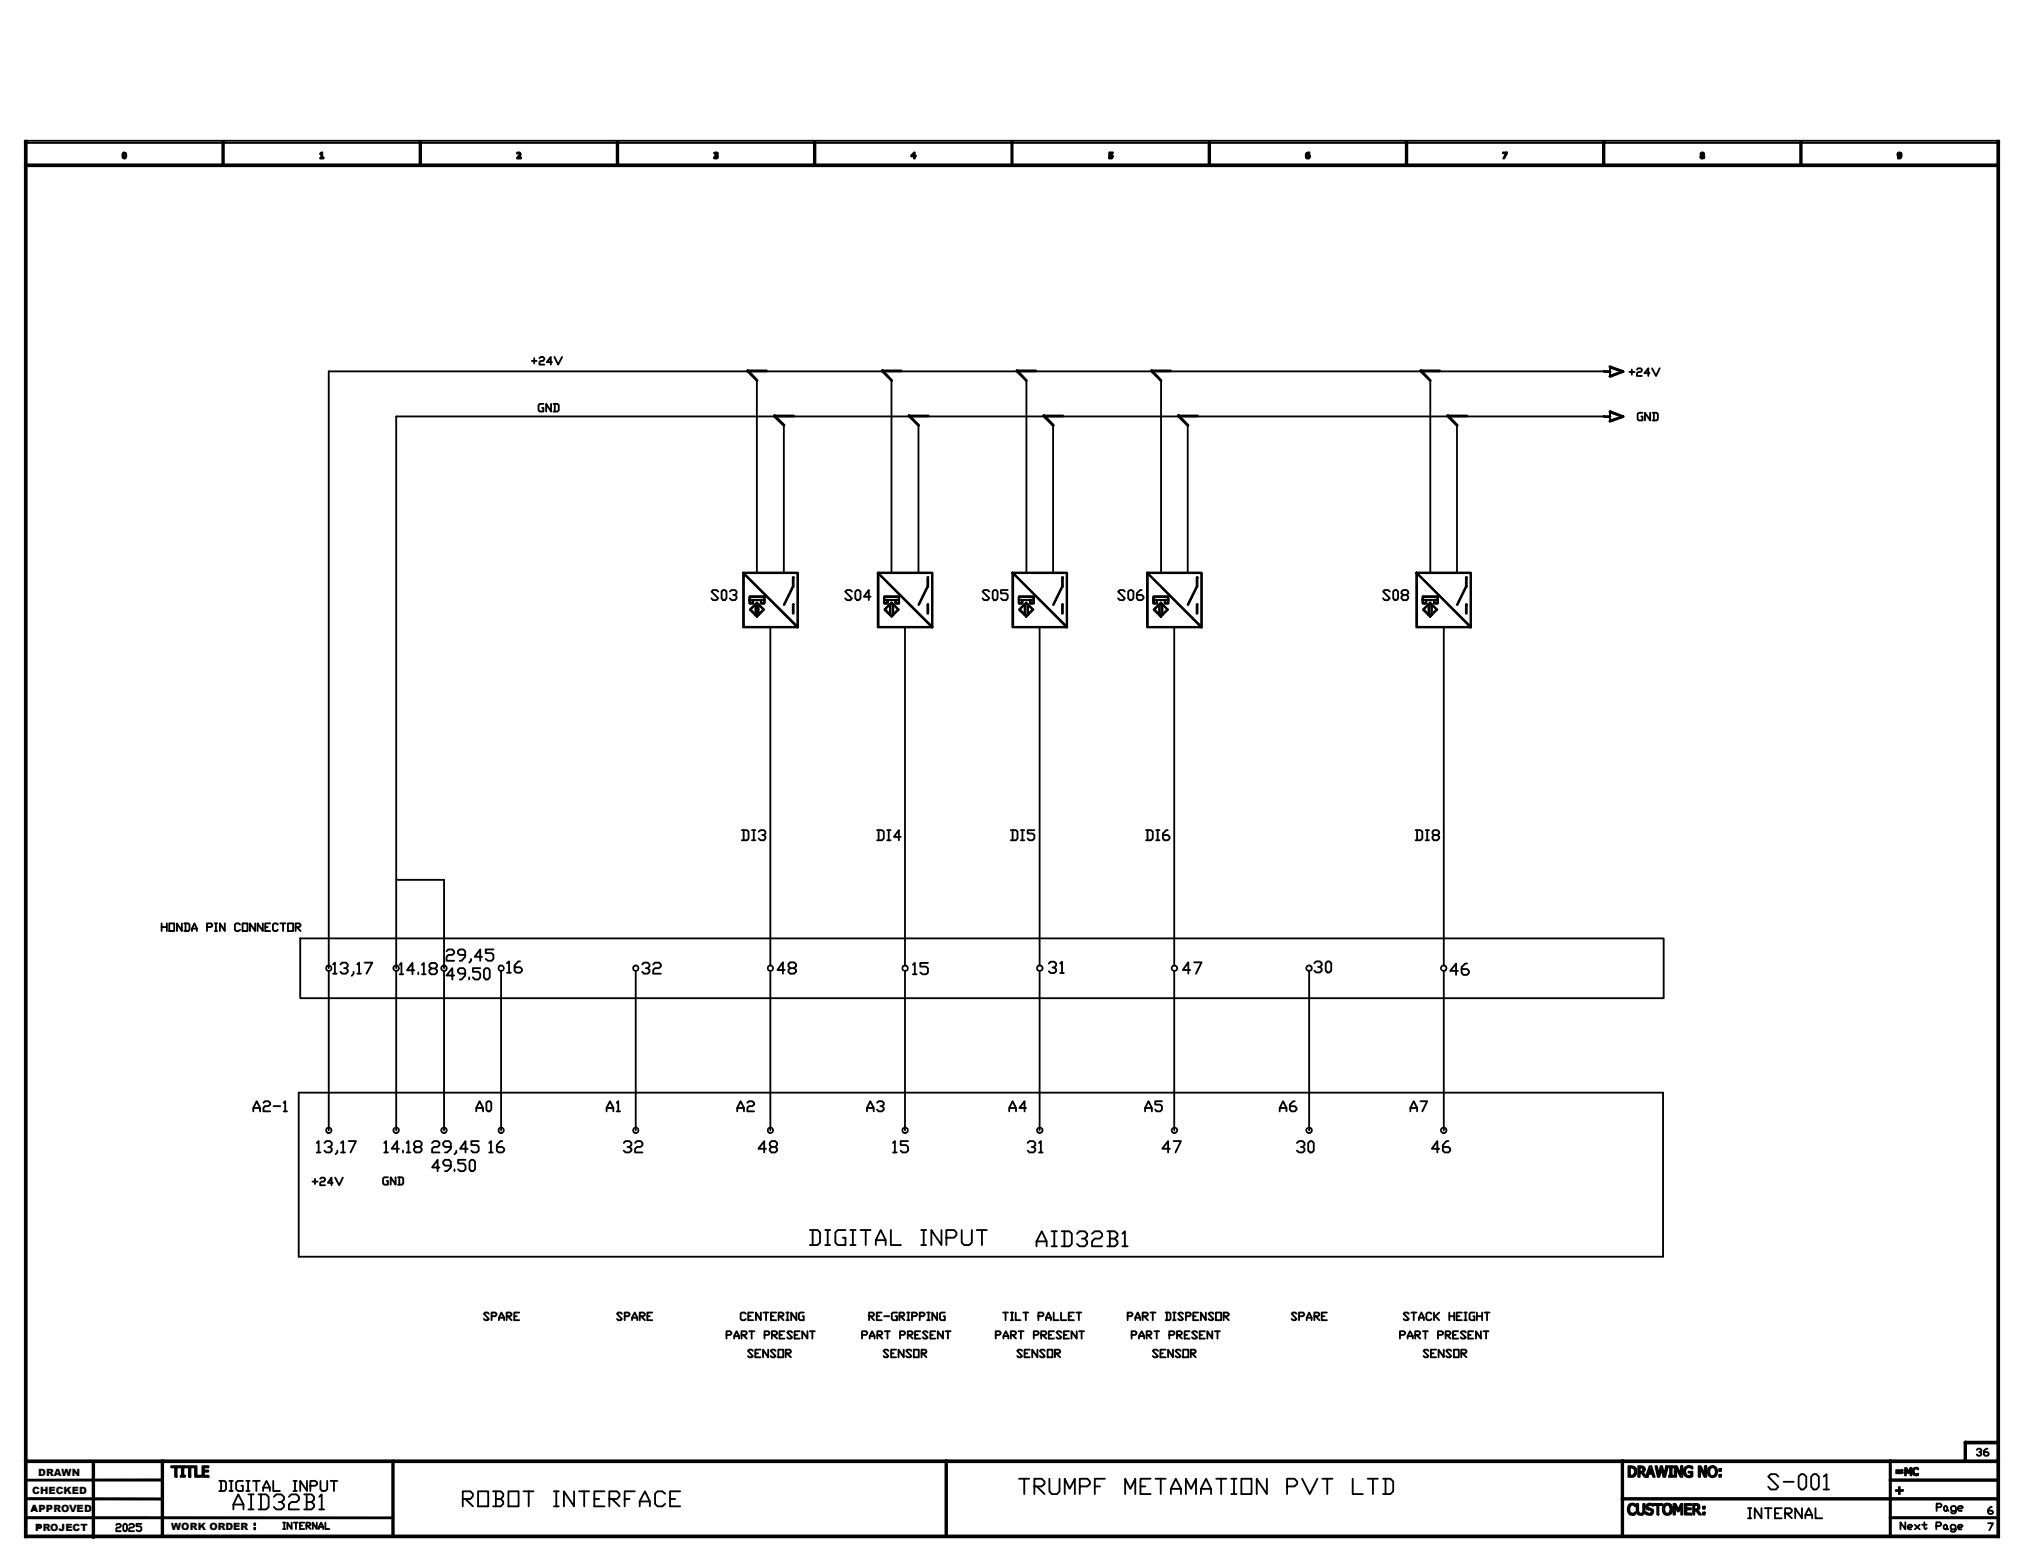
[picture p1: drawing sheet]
<svg xmlns="http://www.w3.org/2000/svg" width="279mm" height="216mm" viewBox="0 0 279 216" stroke-linecap="round" stroke-linejoin="round" font-family="sans-serif">
<defs><g id="words">
<g font-size="1.4">
<text x="5.3" y="203.8">DRAWN</text>
<text x="4.2" y="208.7">APPROVED</text>
<text x="4.4" y="206.2">CHECKED</text>
<text x="4.9" y="211.4">PROJECT</text>
<text x="23.6" y="211.2">WORK ORDER</text>
</g>
</g></defs>
<g fill="none" stroke="#000" stroke-width=".25">
<path d="M3.4 19.4h272.6v.3h-272.6zM3.4 19.4h.3v192.8h-.3zM30.7 19.5h.2v3.4h-.2zM57.9 19.5h.2v3.4h-.2zM85.1 19.5h.2v3.4h-.2zM112.4 19.5h.2v3.4h-.2zM139.6 19.5h.2v3.4h-.2zM166.8 19.5h.2v3.4h-.2zM194.1 19.5h.2v3.4h-.2zM221.3 19.5h.2v3.4h-.2zM248.5 19.5h.2v3.4h-.2zM275.7 19.4h.3v192.8h-.3z"/>
<path d="M3.4 22.7h272.6v.2h-272.6zM17 21.1l.1-.1a.46 .46 0 0 1 .3 .4 .46 .46 0 0 1-.2 .5h-.1a.52 .52 0 0 1-.1-.8zM17.1 21.2h.2v.3a.18 .18 0 0 1-.2 .3 .18 .18 0 0 1-.1-.3zM44.2 21.2l.3-.2v.8h.2v.1h-.5v-.1h.2v-.5h-.2zM71.4 21.1a.31 .31 0 0 1 .4 .1 .31 .31 0 0 1-.1 .4l-.2 .2h.4v.1h-.5l.2-.4a.21 .21 0 0 0 .1-.3 .21 .21 0 0 0-.3 0zM98.6 21.1a.26 .26 0 0 1 .4 0 .26 .26 0 0 1-.1 .4 .24 .24 0 0 1 .2 .3 .24 .24 0 0 1-.4 .1l-.1-.1v-.1h.4a.16 .16 0 0 0-.1-.2 .16 .16 0 0 0-.2 0v-.1h.2l.1-.2h-.4zM125.8 21.5l.5-.5v.5h.1v.1h-.1v.3h-.1v-.3h-.4zM126.2 21.2v.3h-.3zM153.1 21h.5v.2h-.4v.2a.27 .27 0 0 1 .4 .1 .27 .27 0 0 1-.2 .4 .27 .27 0 0 1-.3-.2l.1 .1a.2 .2 0 0 0 .2 0 .2 .2 0 0 0 0-.3 .2 .2 0 0 0-.2 0zM180.3 21.1l.5-.1v.2h-.3l-.1 .2a.28 .28 0 0 1 .4 .1 .28 .28 0 0 1-.2 .4 .28 .28 0 0 1-.3-.2zM207.5 21h.5v.2l-.4 .7h-.1l.4-.7h-.4zM234.8 21.1a.27 .27 0 0 1 .3 0 .27 .27 0 0 1 .1 .3v.1l.1 .2a.31 .31 0 0 1-.6 .1v-.3h.2l-.2-.2z"/>
<path d="M262 21.1l.2-.1a.43 .43 0 0 1 .4 .4 .43 .43 0 0 1-.3 .4l-.3 .1v-.2h.3l.1-.2a.31 .31 0 0 1-.4 0 .31 .31 0 0 1 0-.4zM73.4 49.8h.7M73.7 49.4v.8M74.5 49.4l.1-.1h.4l.1 .1-.1 .4h-.4l-.1 .2v.3h.6M75 55.8h-.5l-.2 .1v.7l.2 .2h.5v-.5h-.2M76.1 55.8v1l-.7-1v1M76.2 50h-.7l.5-.7v1M76.4 55.8h.6l.1 .1v.7l-.1 .2h-.6M76.5 49.3l.5 1 .6-1M76.6 55.8v1M103.1 51.2l.2-.1 1.3 1.5h-.2zM103.1 51.2l2.7-.1 .1 .1-2.7 .1z"/>
<path d="M104.5 52.6v26.4M106.8 57.4l.2-.1 1.3 1.5h-.1l-1.4-1.3zM106.8 57.4h2.8l-.1 .1h-2.6zM108.2 58.8v20.2M121.7 51.2l2.7-.1 .1 .1-2.7 .1zM121.8 51.1h.1l1.2 1.5h-.1l-1.2-1.3zM123.1 52.6v26.4M125.4 57.4l.2-.1 1.3 1.5h-.2zM125.4 57.4h2.8l-.1 .1h-2.6zM126.8 58.8v20.2M140.3 51.2l2.7-.1v.1l-2.7 .1zM140.3 51.1h.2l1.2 1.5h-.1l-1.3-1.3z"/>
<path d="M141.7 52.6v26.4M144 57.4h2.8l-.1 .1h-2.6zM144 57.4l.1-.1 1.4 1.5h-.2zM145.4 58.8v20.2M158.9 51.2l2.7-.1v.1l-2.7 .1zM158.9 51.1h.1l1.3 1.5h-.1l-1.3-1.3zM160.3 52.6v26.4M162.6 57.4h2.8l-.1 .1h-2.7zM162.6 57.4l.1-.1 1.3 1.5h-.1zM164 58.8v20.2M196 51.2l2.8-.1v.1l-2.7 .1zM196.1 51.1h.1l1.3 1.5h-.1l-1.3-1.3z"/>
<path d="M197.4 52.6v26.4M199.8 57.4h2.7v.1h-2.7zM199.8 57.3l1.4 1.5h-.1l-1.3-1.3zM201.1 58.8v20.2M221.4 57.5h-166.7v76.1M221.4 51.3h-176v82.3M221.4 51.3l.9-.1v.1l-.9 .1zM221.4 57.5h.9v.1h-.9zM222.2 50.6l1.9 .7-1.9-.5zM222.2 56.8h.1l1.8 .7-1.9-.6zM222.2 50.7l1.8 .6-1.8 .6zM222.2 50.7h.1"/>
<path d="M222.2 56.9l1.8 .6-1.8 .6zM222.2 56.9h.1M222.3 51.9l1.8-.6-1.8 .7h-.1zM222.3 58l1.8-.6v.2l-1.9 .6zM224.9 51.4h.7M225.3 51v.7M226 51l.1-.2h.4l.2 .2v.2l-.2 .2h-.4l-.1 .1v.4h.7M226.7 57h-.5l-.1 .1v.8l.1 .1h.5v-.5h-.1M227.7 51.5h-.7l.5-.7v1.1M227.8 57v1l-.7-1v1M228 50.8l.6 1.1 .5-1.1M228.1 57h.6l.2 .1v.8l-.2 .1h-.6"/>
<path d="M228.3 57v1M102.6 79.1l7.6 7.5zM102.6 79l7.6 .1v7.5h-7.6v-7.6l.1 .1v7.4h7.4v-7.4h-7.5h.1zM109.4 79.7h.2l-.1 1.3h-.1zM121.2 79.1l7.5 7.5zM121.2 79.1h.1v7.4h7.4v-7.4h-7.5h.1l-.1-.1h7.5v7.6h-7.5zM128 79.7h.1v1.3h-.1zM139.8 79.1l7.5 7.5zM139.8 79l7.5 .1v7.5h-7.6l.1-7.6 .1 .1v7.4h7.3v-7.4h-7.4h.1zM146.6 79.7h.1v1.3h-.1zM158.4 79.1l7.5 7.5zM158.4 79l7.5 .1v7.5h-7.6l.1-7.6 .1 .1v7.4h7.3v-7.4h-7.4h.1z"/>
<path d="M165.2 79.7h.1v1.3h-.1zM195.5 79l7.6 .1v7.5h-7.6v-7.6l.1 .1v7.4h7.4v-7.4h-7.5h.1zM195.5 79.1l7.6 7.5zM202.4 79.7h.1l-.1 1.3zM99.1 81.7l-.2-.3h-.5l-.2 .3 .9 .9-.2 .2h-.5l-.2-.2M99.8 81.4h.3l.2 .3v.9l-.2 .2h-.3l-.2-.2v-.9zM100.8 81.7l.2-.3h.5l.2 .3v.2l-.2 .2h-.3M101.5 82.1l.2 .3v.2l-.2 .2h-.5l-.2-.2M103.5 82.3h2v.5h-2h2v-.4h-2v.4zM103.5 82.8h.5v.5h-.5v-.5v.5h.4v-.5zM103.5 82.3h2v.5h-2zM103.5 82.8h.5v.5h-.5z"/>
<path d="M103.5 84.1l1-1 1 1.1-1 .9 .9-1-.9-.8-.9 .8 .9 .9v.1zM104.3 83.4h.1v1.5h-.1zM104.6 83.4h.1v1.5h-.1zM105 82.8h.5v.5h-.5zM105 82.8l.1 .5h.4v-.5h-.4h.4v.5h-.5zM106.3 86.6v46.7M109.4 83.4h.2v1.3h-.2zM109.4 80.9l.1 .1-1.3 2.5zM117.6 81.7l-.2-.3h-.5l-.2 .3 .9 .9-.2 .2h-.5l-.2-.2M118.1 81.7l.2-.3h.2l.3 .3v.9l-.3 .2h-.2l-.2-.2zM120.2 82.4h-.9l.6-1v1.4M122 82.3h2.1v.5h-2.1h2.1v-.4h-2l-.1 .4z"/>
<path d="M122 82.8h.6v.5h-.6v-.5l.1 .5h.4v-.5zM122 82.3h2.1v.5h-2.1zM122 82.8h.6v.5h-.6zM122.1 84.1l1-1 1 1.1-1 .9 .9-1-.9-.8-.9 .8 .9 .9v.1zM122.9 83.4v1.5zM123.2 83.4h.1v1.5h-.1zM123.6 82.8l.1 .5h.4v-.5h-.4h.4v.5h-.5zM123.6 82.8h.5v.5h-.5zM124.9 86.6v46.7M128 80.9l.1 .1-1.3 2.5zM128.1 83.4v1.3h-.1zM136.6 81.7l-.3-.3h-.5l-.2 .3 1 .9-.3 .2h-.5l-.2-.2"/>
<path d="M137.2 81.4h.3l.2 .3v.9l-.2 .2h-.3l-.2-.2v-.9zM139.1 81.4h-.9v.5h.7l.2 .2v.5l-.2 .2h-.5l-.2-.2M140.6 82.3h2.1v.5h-2.1zM140.6 82.3h2.1v.5h-2.1h2.1v-.4h-2l-.1 .4zM140.6 82.8h.5v.5h-.5zM140.6 82.8h.5v.5h-.5v-.5l.1 .5h.4v-.5zM140.7 84.1l.9-1 1.1 1.1-1.1 .9 .9-1-.9-.8-.8 .8 .9 .9-.1 .1zM141.4 83.4h.1v1.5h-.1zM141.8 83.4h.1v1.5h-.1zM142.2 82.8h.1v.5h.4v-.5h-.5h.5v.5h-.5zM142.2 82.8h.5v.5h-.5zM143.5 86.6v46.7"/>
<path d="M146.6 80.9h.1l-1.3 2.6zM146.6 83.4h.1v1.3h-.1zM155.3 81.7l-.2-.3h-.5l-.3 .3 1 .9-.2 .2h-.5l-.3-.2M155.7 81.7l.3-.3h.2l.3 .3v.9l-.3 .2h-.2l-.3-.2zM157.6 81.4h-.2l-.5 .5v.7l.2 .2h.5l.3-.2v-.2l-.3-.3h-.7M159.2 82.3h2.1v.5h-2.1zM159.2 82.8h.5v.5h-.5zM159.2 82.3h2.1v.5h-2.1h2v-.4h-1.9l-.1 .4zM159.2 82.8h.5v.5h-.5v-.5l.1 .5h.4v-.5zM160 83.4h.1v1.5h-.1zM160.2 83.1l1 1-.9 1-.1-.1 .9-.9-.8-.8-.9 .8 .9 .9-.1 .1-.9-.9zM160.4 83.4h.1v1.5h-.1z"/>
<path d="M160.8 82.8h.5v.5h-.5zM160.8 82.8h.1v.5h.3v-.5h-.4h.5v.5h-.5zM162.1 86.6v46.7M165.2 83.4h.1v1.3h-.1zM165.2 80.9h.1l-1.3 2.6zM191.9 81.7l-.3-.3h-.5l-.2 .3 1 .9-.3 .2h-.5l-.2-.2M192.5 81.4h.3l.2 .3v.9l-.2 .2h-.3l-.2-.2v-.9zM194.2 82.1l.2 .3v.2l-.2 .2h-.5l-.2-.2v-.2l.2-.3h.5l.2-.2v-.2l-.2-.3h-.5l-.2 .3v.2l.2 .2M196.4 82.3h2.1v.5h-2.1zM196.4 82.3h2.1v.5h-2.1h2.1v-.4h-2.1v.4zM196.4 82.8h.5v.5h-.5zM196.4 82.8h.5v.5h-.5v-.5v.5h.4v-.5z"/>
<path d="M197.2 83.4h.1v1.5h-.1zM197.4 83.1l1 1-1 1v-.1l.9-.9-.9-.8-.8 .8 .8 .9v.1l-1-.9zM197.6 83.4h.1v1.5h-.1zM198 82.8h.5v.5h-.5zM198 82.8v.5h.5v-.5h-.5h.5v.5h-.5zM199.3 86.6v46.7M202.4 80.9l-1.3 2.6zM202.4 83.4h.1v1.3h-.1zM102.4 114.6h.7l.2 .2v.9l-.2 .3h-.7M102.7 114.6v1.4M103.8 114.6h.5M103.8 116h.5"/>
<path d="M104.1 114.6v1.4M104.7 114.8l.3-.2h.5l.2 .2v.3l-.2 .2h-.3M105.5 115.3l.2 .2v.2l-.2 .3h-.5l-.3-.3M121.1 114.6h.7l.2 .2v.9l-.2 .3h-.7M121.3 114.6v1.4M122.5 114.6h.4M122.5 116h.4M122.7 114.6v1.4M124.3 115.5h-.9l.7-.9v1.4M139.5 114.6h.8l.2 .2v.9l-.2 .3h-.8M139.8 114.6v1.4M140.9 114.6h.5"/>
<path d="M140.9 116h.5M141.1 114.6v1.4M142.8 114.6h-.9v.5h.6l.3 .2v.4l-.3 .3h-.4l-.2-.3M158.2 114.6h.7l.2 .2v.9l-.2 .3h-.7M158.4 114.6v1.4M159.6 114.6h.5M159.6 116h.5M159.8 114.6v1.4M161.2 114.6h-.2l-.5 .5v.6l.2 .3h.5l.3-.3v-.2l-.3-.2h-.7M195.4 114.6h.7l.2 .2v.9l-.2 .3h-.7M195.6 114.6v1.4M196.8 114.6h.5"/>
<path d="M196.8 116h.5M197 114.6v1.4M198 115.3l-.3-.2v-.3l.3-.2h.4l.3 .2v.3l-.3 .2h-.4l-.3 .2v.2l.3 .3h.4l.3-.3v-.2l-.3-.2M22.3 127.5v1M22.3 128h.7M23 127.5v1M23.4 127.5h.6v1h-.6zM25.1 127.5v1l-.7-1v1M25.4 127.5h.6l.2 .1v.8l-.2 .1h-.6M25.6 127.5v1M26.5 128.5v-.3l.3-.7 .4 .7v.3M26.5 128.2h.7"/>
<path d="M28.6 128h.5l.2-.2v-.2l-.2-.1h-.5v1M29.6 127.5h.4M29.6 128.5h.4M29.8 127.5v1M31 127.5v1l-.6-1v1M33.1 127.6l-.2-.1h-.3l-.2 .1v.8l.2 .1h.3l.2-.1M33.5 127.5h.7v1h-.7zM35.2 127.5v1l-.7-1v1M36.3 127.5v1l-.7-1v1M36.6 128h.4M37.3 127.5h-.7v1h.7M38.4 127.6l-.2-.1h-.4l-.1 .1v.8l.1 .1h.4l.2-.1"/>
<path d="M38.7 127.5h.7M39.1 127.5v1M39.8 127.5h.7v1h-.7zM40.8 128h.5l.2-.2v-.2l-.2-.1h-.5v1M41 128l.5 .5M41.4 129.5h188.3v8.3h-188.3zM45.4 134v22M46 133.1l.2-.2v1.5M46 134.4h.5M47 133.1l.2-.2h.6l.2 .2v.3l-.2 .2h-.3M47.8 133.6l.2 .3v.3l-.2 .2h-.6l-.2-.2M48.8 134.2v.2l-.2 .3"/>
<path d="M49.3 133.1l.3-.2v1.5M49.3 134.4h.5M50.3 132.9h1.1l-.8 1.5M54.7 121.5h6.6v12.1M54.7 134v22M55.2 133.2l.2-.3v1.6M55.2 134.5h.5M57.2 133.9h-1l.7-1v1.6M57.7 134.2v.3M58.3 133.2l.2-.3v1.6M58.3 134.5h.5M59.5 133.7l-.2-.3v-.2l.2-.3h.6l.2 .3v.2l-.2 .3h-.6l-.2 .2v.3l.2 .3h.6l.2-.3v-.3l-.2-.2"/>
<path d="M61.3 134v22M61.6 131.3l.3-.2h.5l.3 .2v.3l-.3 .2h-.5l-.3 .3v.5h1.1M62.7 134.7h-1.1l.8-1.1v1.6M64.2 131.8h-.7l-.3-.2v-.3l.3-.2h.5l.2 .2v.8l-.5 .5h-.2M64.2 134.4h-.7l-.3-.2v-.3l.3-.3h.5l.2 .3v.8l-.5 .5h-.2M64.8 134.9v.3M65 132.4v.2l-.2 .3M66.3 133.6h-1v.6h.7l.3 .2v.5l-.3 .3h-.5l-.2-.3M66.5 132.1h-1l.8-1v1.5M67.1 133.6h.3l.2 .3v1l-.2 .3h-.3l-.3-.3v-1zM68.1 131.1h-1v.5h.8l.2 .2v.6l-.2 .2h-.5l-.3-.2M69.2 134v22"/>
<path d="M70 133l.3-.3v1.6M70 134.3h.5M71.8 132.7h-.3l-.5 .6v.7l.3 .3h.5l.3-.3v-.2l-.3-.3h-.8M87.8 134v22M88.6 133.1l.3-.2h.5l.3 .2v.3l-.3 .2h-.2M89.4 133.6l.3 .3v.3l-.3 .2h-.5l-.3-.2M90.2 133.1l.2-.2h.6l.2 .2v.3l-.2 .2h-.6l-.2 .3v.5h1M106.3 134v22M108.3 133.9h-1l.8-1.1v1.6M109.6 133.6l.3 .3v.3l-.3 .2h-.5l-.3-.2v-.3l.3-.3h.5l.3-.2v-.3l-.3-.3h-.5l-.3 .3v.3l.3 .2M124.9 134v22M126 133.2l.3-.3v1.6"/>
<path d="M126 134.5h.5M128.1 132.9h-1.1v.5h.8l.3 .3v.5l-.3 .3h-.5l-.3-.3M143.5 134v22M144.8 133l.2-.2h.5l.3 .2v.3l-.3 .3h-.2M145.5 133.6l.3 .2v.3l-.3 .2h-.5l-.2-.2M146.3 133l.3-.2v1.5M146.3 134.3h.6M162.1 134v22M164.3 133.9h-1l.7-1.1v1.6M164.8 132.8h1.1l-.8 1.6M180.7 134v22M181.4 133l.3-.3h.5l.3 .3v.2l-.3 .3h-.3"/>
<path d="M182.2 133.5l.3 .2v.3l-.3 .2h-.5l-.3-.2M183.3 132.7h.2l.3 .3v1l-.3 .2h-.2l-.3-.2v-1zM199.3 134v22M201.3 134h-1.1l.8-1v1.6M202.5 133h-.2l-.5 .5v.8l.2 .3h.5l.3-.3v-.3l-.3-.2h-.7M35 153.4v-.4l.4-1 .5 1v.4M35 153h.9M36.4 152.2l.2-.2h.4l.3 .2v.3l-.3 .2h-.4l-.2 .3v.4h.9M37.8 152.7h.9M39.2 152.2l.2-.2v1.4M39.2 153.4h.4M41.2 150.8h188.4v22.7h-188.4z"/>
<path d="M43.7 157.8l.3-.3v1.6M43.7 159.1h.5M44.8 157.8l.2-.3h.6l.2 .3v.3l-.2 .2h-.3M45.6 158.3l.2 .3v.2l-.2 .3h-.6l-.2-.3M46.6 158.8v.3l-.3 .2M47.1 157.8l.3-.3v1.6M47.1 159.1h.5M48.1 157.5h1l-.7 1.6M53 157.8l.3-.3v1.6M53 159.1h.6M55.1 158.6h-1l.7-1.1v1.6M55.6 158.8v.3"/>
<path d="M56.1 157.8l.3-.3v1.6M56.1 159.1h.5M58 158.3l.2 .3v.2l-.2 .3h-.6l-.2-.3v-.2l.2-.3h.6l.2-.2v-.3l-.2-.3h-.6l-.2 .3v.3l.2 .2M59.6 157.8l.3-.3h.5l.3 .3v.3l-.3 .2h-.5l-.3 .3v.5h1.1M62.2 158.3h-.8l-.2-.2v-.3l.2-.3h.6l.2 .3v.8l-.5 .5h-.3M63 158.8v.3l-.3 .2M64.6 158.6h-1.1l.8-1.1v1.6M65.7 153.4v-.4l.5-1 .5 1v.4M65.7 153h1M66.1 157.5h-1v.6h.7l.3 .2v.5l-.3 .3h-.5l-.2-.3M67.4 152h.2l.2 .2v1l-.2 .2h-.2l-.3-.2v-1zM67.5 157.8l.3-.3v1.6"/>
<path d="M67.5 159.1h.5M69.3 157.5h-.2l-.5 .6v.7l.2 .3h.5l.3-.3v-.2l-.3-.3h-.7M83.7 153.4v-.4l.5-1 .5 1v.4M83.7 153h1M85.1 152.2l.2-.2v1.4M85.1 153.4h.5M86.1 157.8l.3-.3h.5l.3 .3v.3l-.3 .2h-.3M86.9 158.3l.3 .3v.2l-.3 .3h-.5l-.3-.3M87.7 157.8l.2-.3h.5l.3 .3v.3l-.3 .2h-.5l-.2 .3v.5h1M101.8 153.4v-.4l.4-1 .5 1v.4M101.8 153h.9M103.2 152.2l.2-.2h.4l.3 .2v.3l-.3 .2h-.4l-.2 .3v.4h.9"/>
<path d="M105.7 158.6h-1l.8-1.1v1.6M107 158.3l.3 .3v.2l-.3 .3h-.5l-.2-.3v-.2l.2-.3h.5l.3-.2v-.3l-.3-.3h-.5l-.2 .3v.3l.2 .2M119.7 153.4v-.4l.4-1 .5 1v.4M119.7 153h.9M121.1 152.2l.2-.2h.5l.2 .2v.3l-.2 .2h-.3M121.8 152.7l.2 .3v.2l-.2 .2h-.5l-.2-.2M123.3 157.8l.2-.3v1.6M123.3 159.1h.5M125.3 157.5h-1v.6h.8l.2 .2v.5l-.2 .3h-.5l-.3-.3M139.3 153.4v-.4l.5-1 .5 1v.4M139.3 153h1M141.6 153h-.9l.7-1v1.4"/>
<path d="M141.9 157.8l.2-.3h.6l.2 .3v.3l-.2 .2h-.3M142.7 158.3l.2 .3v.2l-.2 .3h-.6l-.2-.3M143.4 157.8l.3-.3v1.6M143.4 159.1h.5M158.1 153.4v-.4l.4-1 .5 1v.4M158.1 153h.9M160.4 152h-.9v.5h.6l.3 .2v.5l-.3 .2h-.4l-.2-.2M161.5 158.6h-1.1l.8-1.1v1.6M162 157.5h1l-.7 1.6M176.7 153.4v-.4l.4-1 .5 1v.4M176.7 153h.9M178.7 152h-.2l-.4 .5v.7l.2 .2h.4l.3-.2v-.2l-.3-.3h-.6"/>
<path d="M179 157.8l.3-.3h.5l.3 .3v.3l-.3 .2h-.2M179.8 158.3l.3 .3v.2l-.3 .3h-.5l-.3-.3M180.8 157.5h.3l.3 .3v1l-.3 .3h-.3l-.2-.3v-1zM194.7 153.4v-.4l.5-1 .4 1v.4M194.7 153h.9M196.1 152h.9l-.7 1.4M198.7 158.6h-1l.7-1.1v1.6M199.9 157.5h-.2l-.5 .6v.7l.2 .3h.5l.3-.3v-.2l-.3-.3h-.7M43.1 163.1h.8M43.5 162.7v.7M44.2 162.7l.2-.1h.3l.2 .1-.2 .4h-.3l-.2 .2v.3h.7M45.9 163.3h-.6l.5-.7v1"/>
<path d="M46.3 162.6l.5 1 .5-1M53.6 162.5h-.6l-.1 .2v.7l.1 .1h.6v-.5h-.2M54.6 162.5v1l-.7-1v1M54.9 162.5h.6l.2 .2v.7l-.2 .1h-.6M55.1 162.5v1M60.7 161.2h-1.1l.8-1.1v1.6M62.2 160.9h-.8l-.2-.3v-.2l.2-.3h.6l.2 .3v.8l-.5 .5h-.3M62.7 161.4v.3M64.3 160.1h-1.1v.5h.8l.3 .3v.5l-.3 .3h-.5l-.3-.3M65.1 160.1h.2l.3 .3v1l-.3 .3h-.2l-.3-.3v-1zM111.8 169.8h1.1l.3 .3v1.4l-.3 .4h-1.1M112.2 169.8v2.1"/>
<path d="M113.9 169.8h.7M113.9 171.9h.7M114.3 169.8v2.1M116.7 169.8h-1l-.4 .3v1.4l.4 .4h1v-1h-.4M117.4 169.8h.7M117.4 171.9h.7M117.7 169.8v2.1M118.8 169.8h1.4M119.5 169.8v2.1M120.9 171.9v-.7l.7-1.4 .7 1.4v.7M120.9 171.2h1.4M123 169.8v2.1h1.4"/>
<path d="M127.2 169.8h.6M127.2 171.9h.6M127.5 169.8v2.1M130 169.8v2.1l-1.4-2.1v2.1M130.6 170.9h1.1l.3-.4v-.4l-.3-.3h-1.1v2.1M132.8 169.8v1.7l.3 .4h.7l.4-.4v-1.7M134.8 169.8h1.4M135.6 169.8v2.1M143.1 172v-.6l.7-1.4 .7 1.4v.6M143.1 171.4h1.4M145.2 170h.7M145.2 172h.7"/>
<path d="M145.5 170v2M146.6 170h1l.4 .3v1.4l-.4 .3h-1M146.9 170v2M148.7 170.3l.3-.3h.7l.4 .3v.3l-.4 .4h-.3M149.7 171l.4 .4v.3l-.4 .3h-.7l-.3-.3M150.7 170.3l.4-.3h.7l.3 .3v.3l-.3 .4h-.7l-.4 .4v.6h1.4M152.9 170h1l.4 .3v.3l-.4 .4M153.2 171h.7l.4 .4v.3l-.4 .3h-1M153.2 170v2M154.9 170.3l.4-.3v2M154.9 172h.8M67.5 181.4l-.2-.2h-.3l-.2 .2 .7 .7-.2 .1h-.3l-.2-.1"/>
<path d="M67.9 181.7h.5l.1-.2v-.1l-.1-.2h-.5v1M68.9 182.2v-.3l.3-.7 .4 .7v.3M68.9 181.9h.7M69.9 181.7h.5l.2-.2v-.1l-.2-.2h-.5v1M70.1 181.7l.5 .5M71 181.7h.3M71.7 181.2h-.7v1h.7M85.9 181.4l-.2-.2h-.4l-.1 .2 .7 .7-.2 .1h-.4l-.1-.1M86.2 181.7h.5l.2-.2v-.1l-.2-.2h-.5v1M87.2 182.2v-.3l.4-.7 .4 .7v.3M87.2 181.9h.8M88.3 181.7h.5l.2-.2v-.1l-.2-.2h-.5v1"/>
<path d="M88.5 181.7l.5 .5M89.4 181.7h.3M90 181.2h-.6v1h.6M100.3 184.3h.5l.2-.2v-.2l-.2-.1h-.5v1M101.3 184.8v-.4l.4-.6 .3 .6v.4M101.3 184.4h.7M102.4 184.3h.5l.2-.2v-.2l-.2-.1h-.5v1M102.6 184.3l.5 .5M103 181.4l-.2-.2h-.4l-.2 .2v.7l.2 .1h.4l.2-.1M103.3 181.7h.3M103.4 183.8h.7M103.8 183.8v1"/>
<path d="M103.9 186.5l-.1-.2h-.4l-.1 .2 .6 .7-.1 .2h-.4l-.1-.2M104 181.2h-.7v1h.7M104.3 186.8h.3M105 186.3h-.7v1.1h.7M105 181.2v1l-.6-1v1M105.4 181.2h.7M105.5 184.3h.5l.2-.2v-.2l-.2-.1h-.5v1M105.7 181.2v1M106 186.3v1.1l-.7-1.1v1.1M106.4 181.7h.4M106.6 184.3h.5l.2-.2v-.2l-.2-.1h-.5v1M106.7 184.3l.6 .5"/>
<path d="M107.1 186.5l-.2-.2h-.3l-.2 .2 .7 .7-.2 .2h-.3l-.2-.2M107.1 181.2h-.7v1h.7M107.4 186.3h.7v1.1h-.7zM107.5 181.7h.5l.2-.2v-.1l-.2-.2h-.5v1M107.6 184.3h.3M107.7 181.7l.5 .5M108.3 183.8h-.7v1h.7M108.5 186.8h.5l.2-.2v-.1l-.2-.2h-.5v1.1M108.5 182.2h.4M108.5 181.2h.4M108.6 186.8l.6 .6M108.7 181.2v1"/>
<path d="M109.3 183.9l-.1-.1h-.4l-.1 .1 .6 .7-.1 .2h-.4l-.1-.2M109.7 184.3h.4M109.9 181.2v1l-.7-1v1M110.4 183.8h-.7v1h.7M111 181.2h-.6l-.1 .2v.7l.1 .1h.6v-.5h-.2M111.5 183.8v1l-.8-1v1M111.8 183.8h.7M112.1 183.8v1M119 184.3h.5l.2-.2v-.2l-.2-.1h-.5v1M120 181.7h.5l.1-.2v-.1l-.1-.2h-.5v1M120.1 184.8v-.4l.3-.6 .3 .6v.4M120.1 184.4h.6"/>
<path d="M120.1 181.7l.5 .5M121 181.7h.4M121.1 184.3h.5l.2-.2v-.2l-.2-.1h-.5v1M121.3 184.3l.5 .5M121.7 181.2h-.7v1h.7M122 181.7h.8M122.1 183.8h.8M122.5 183.8v1M122.6 186.5l-.1-.2h-.4l-.1 .2 .6 .7-.1 .2h-.4l-.1-.2M123 186.8h.4M123.7 186.3h-.7v1.1h.7M123.8 181.2h-.5l-.2 .2v.7l.2 .1h.5v-.5h-.2"/>
<path d="M124.2 181.7h.5l.1-.2v-.1l-.1-.2h-.5v1M124.2 184.3h.6l.1-.2v-.2l-.1-.1h-.6v1M124.3 181.7l.5 .5M124.8 186.3v1.1l-.8-1.1v1.1M125.2 182.2h.4M125.2 181.2h.4M125.3 184.3h.5l.2-.2v-.2l-.2-.1h-.5v1M125.4 181.2v1M125.5 184.3l.5 .5M125.8 186.5l-.2-.2h-.3l-.2 .2 .7 .7-.2 .2h-.3l-.2-.2M125.9 181.7h.5l.2-.2v-.1l-.2-.2h-.5v1M126.2 186.3h.6v1.1h-.6z"/>
<path d="M126.3 184.3h.4M127 181.7h.5l.1-.2v-.1l-.1-.2h-.5v1M127 183.8h-.7v1h.7M127.2 186.8h.5l.2-.2v-.1l-.2-.2h-.5v1.1M127.4 186.8l.5 .6M128 182.2h.4M128 181.2h.4M128.1 183.9l-.2-.1h-.3l-.2 .1 .7 .7-.2 .2h-.3l-.2-.2M128.2 181.2v1M128.4 184.3h.4M129.1 183.8h-.7v1h.7M129.4 181.2v1l-.7-1v1"/>
<path d="M130.2 183.8v1l-.7-1v1M130.4 181.2h-.5l-.1 .2v.7l.1 .1h.5v-.5h-.1M130.5 183.8h.7M130.9 183.8v1M137.5 184.3h.5l.1-.2v-.2l-.1-.1h-.5v1M138.5 181.2h.6M138.5 184.8v-.4l.4-.6 .3 .6v.4M138.5 184.4h.7M138.8 181.2v1M139.5 184.3h.6l.2-.2v-.2l-.2-.1h-.6v1M139.5 182.2h.4M139.5 181.2h.4"/>
<path d="M139.7 181.2v1M139.7 184.3l.6 .5M140.2 181.2v1h.7M140.6 183.8h.7M140.9 183.8v1M141.1 186.5l-.2-.2h-.3l-.2 .2 .7 .7-.2 .2h-.3l-.2-.2M141.3 181.2h.6M141.4 186.8h.4M141.6 181.2v1M142.2 186.3h-.8v1.1h.8M142.7 184.3h.5l.2-.2v-.2l-.2-.1h-.5v1M143.2 186.3v1.1l-.7-1.1v1.1"/>
<path d="M143.3 181.7h.6l.2-.2v-.1l-.2-.2h-.6v1M143.7 184.3h.6l.1-.2v-.2l-.1-.1h-.6v1M143.9 184.3l.5 .5M144.2 186.5l-.1-.2h-.4l-.1 .2 .6 .7-.1 .2h-.4l-.1-.2M144.4 182.2v-.3l.3-.7 .4 .7v.3M144.4 181.9h.7M144.6 186.3h.7v1.1h-.7zM144.8 184.3h.3M145.5 181.2v1h.6M145.5 183.8h-.7v1h.7M145.6 186.8h.6l.1-.2v-.1l-.1-.2h-.6v1.1M145.8 186.8l.5 .6"/>
<path d="M146.5 181.2v1h.7M146.5 183.9l-.2-.1h-.3l-.2 .1 .7 .7-.2 .2h-.3l-.2-.2M146.9 184.3h.3M147.5 181.7h.4M147.6 183.8h-.7v1h.7M148.3 181.2h-.8v1h.8M148.6 181.2h.7M148.6 183.8v1l-.7-1v1M148.9 181.2v1M149 183.8h.6M149.3 183.8v1M155.7 181.7h.5l.1-.2v-.1l-.1-.2h-.5v1"/>
<path d="M156.2 184.3h.5l.2-.2v-.2l-.2-.1h-.5v1M156.7 182.2v-.3l.4-.7 .3 .7v.3M156.7 181.9h.7M157.2 184.8v-.4l.4-.6 .3 .6v.4M157.2 184.4h.7M157.7 181.7h.6l.2-.2v-.1l-.2-.2h-.6v1M157.9 181.7l.6 .5M158.3 184.3h.5l.2-.2v-.2l-.2-.1h-.5v1M158.5 184.3l.5 .5M158.8 181.2h.7M159.1 181.2v1M159.3 183.8h.7"/>
<path d="M159.7 183.8v1M159.9 186.5l-.2-.2h-.4l-.2 .2 .8 .7-.2 .2h-.4l-.2-.2M160.2 186.8h.3M160.9 181.2h.5l.2 .2v.7l-.2 .1h-.5M160.9 186.3h-.7v1.1h.7M161.1 181.2v1M161.4 184.3h.6l.1-.2v-.2l-.1-.1h-.6v1M161.9 186.3v1.1l-.7-1.1v1.1M161.9 182.2h.4M161.9 181.2h.4M162.1 181.2v1M162.5 184.3h.5l.2-.2v-.2l-.2-.1h-.5v1"/>
<path d="M162.6 184.3l.6 .5M163 186.5l-.2-.2h-.3l-.2 .2 .7 .7-.2 .2h-.3l-.2-.2M163.3 181.4l-.1-.2h-.4l-.2 .2 .7 .7-.1 .1h-.4l-.2-.1M163.3 186.3h.7v1.1h-.7zM163.5 184.3h.4M163.7 181.7h.5l.2-.2v-.1l-.2-.2h-.5v1M164.2 183.8h-.7v1h.7M164.4 186.8h.5l.2-.2v-.1l-.2-.2h-.5v1.1M164.5 186.8l.6 .6M164.7 181.7h.4M165.3 183.9l-.2-.1h-.4l-.2 .1 .8 .7-.2 .2h-.4l-.2-.2M165.4 181.2h-.7v1h.7"/>
<path d="M165.6 184.3h.3M166.3 183.8h-.7v1h.7M166.5 181.2v1l-.7-1v1M167.3 183.8v1l-.6-1v1M167.5 181.4l-.2-.2h-.3l-.2 .2 .7 .7-.2 .1h-.3l-.2-.1M167.7 183.8h.7M167.9 181.2h.7v1h-.7zM168.1 183.8v1M168.9 181.7h.5l.2-.2v-.1l-.2-.2h-.5v1M169.1 181.7l.5 .5M179 181.4l-.2-.2h-.3l-.2 .2 .7 .7-.2 .1h-.3l-.2-.1M179.3 181.7h.6l.1-.2v-.1l-.1-.2h-.6v1"/>
<path d="M180.4 182.2v-.3l.3-.7 .4 .7v.3M180.4 181.9h.7M181.4 181.7h.5l.2-.2v-.1l-.2-.2h-.5v1M181.6 181.7l.5 .5M182.5 181.7h.3M183.2 181.2h-.7v1h.7M193.3 184.3h.5l.2-.2v-.2l-.2-.1h-.5v1M194.3 184.8v-.4l.3-.6 .4 .6v.4M194.3 184.4h.7M194.5 181.4l-.2-.2h-.4l-.1 .2 .7 .7-.2 .1h-.4l-.1-.1M194.8 181.2h.7M195.2 181.2v1"/>
<path d="M195.4 184.3h.5l.1-.2v-.2l-.1-.1h-.5v1M195.5 184.3l.5 .5M195.9 182.2v-.3l.3-.7 .4 .7v.3M195.9 181.9h.7M196.4 183.8h.7M196.8 183.8v1M197.2 186.5l-.2-.2h-.3l-.2 .2 .7 .7-.2 .2h-.3l-.2-.2M197.5 186.8h.4M197.6 181.4l-.2-.2h-.3l-.2 .2v.7l.2 .1h.3l.2-.1M198 181.2v1M198.1 181.7l.6 .5M198.2 186.3h-.7v1.1h.7"/>
<path d="M198.5 184.3h.5l.2-.2v-.2l-.2-.1h-.5v1M198.7 181.2l-.6 .5h-.1M199.3 186.3v1.1l-.7-1.1v1.1M199.6 184.3h.5l.1-.2v-.2l-.1-.1h-.5v1M199.7 184.3l.5 .5M200.1 181.7h.6M200.1 181.2v1M200.3 186.5l-.1-.2h-.4l-.2 .2 .7 .7-.1 .2h-.4l-.2-.2M200.6 184.3h.4M200.7 186.3h.7v1.1h-.7zM200.7 181.2v1M201.1 181.7h.4"/>
<path d="M201.3 183.8h-.7v1h.7M201.7 186.8h.6l.1-.2v-.1l-.1-.2h-.6v1.1M201.8 181.2h-.7v1h.7M201.9 186.8l.5 .6M202.1 182.2h.4M202.1 181.2h.4M202.3 181.2v1M202.4 183.9l-.2-.1h-.4l-.2 .1 .8 .7-.2 .2h-.4l-.2-.2M202.7 184.3h.3M203.4 183.8h-.7v1h.7M203.5 181.2h-.5l-.1 .2v.7l.1 .1h.5v-.5h-.1M203.9 181.7h.7"/>
<path d="M203.9 181.2v1M204.4 183.8v1l-.6-1v1M204.6 181.2v1M204.8 183.8h.7M204.9 181.2h.7M205.1 183.8v1M205.3 181.2v1M271.2 199.1l.1-.1 .1 .1v2.7h-.1h-.1zM271.3 199h4.6l.1 .2-.1 .1h-4.6l-.1-.1zM274.4 200h-.2l-.3 .3v.5l.1 .2h.4l.1-.2v-.2l-.1-.2h-.5M3.4 201.6h272.6v.2h-272.6zM3.4 212h272.6v.2h-272.6z"/>
<path d="M3.5 204.3l19-.1v.2h-19zM3.5 206.8h18.9v.2h-18.9zM3.6 209.4l50.7 .1v.1h-50.7zM4.7 207.9l.1 .5h-.3zM5.2 210.5h.3a.18 .18 0 0 1 .2 .1 .18 .18 0 0 1 0 .2l-.2 .1h-.3zM12.8 201.7h.2v10.6h-.2zM16 210.5l.2-.1h.3l.2 .1v.2l-.2 .2h-.3l-.2 .1v.4h.7M17 210.5l.2-.1h.2l.1 .1v.7l-.1 .2h-.2l-.2-.2zM17.8 210.5l.2-.1h.3l.2 .1v.2l-.2 .2h-.3l-.2 .1v.4h.7M19.5 210.4h-.7v.3h.5l.2 .2v.3l-.2 .2h-.3l-.2-.2M22.3 201.6h.2v10.5h-.2zM23.6 202.4h1.3v.2h-.5v1.3h-.2v-1.3h-.6z"/>
<path d="M24.9 202.4h.6v.2h-.2v1.1h.2v.2h-.6v-.2h.2v-1.1h-.2zM25.5 202.4h1.3v.2h-.5v1.3h-.2v-1.3h-.6zM26.9 202.4h.2v1.3h.7v.2h-.9zM27.9 202.4h.9v.2h-.6v.4h.5v.2h-.5v.5h.6v.2h-.9zM30.3 204.4h.7l.2 .2v1l-.2 .2h-.7M30.5 204.4v1.4M31.7 204.4h.4M31.7 205.8h.4M31.9 204.4v1.4M32.2 208.4v-.7l.7-1.4 .7 1.4v.7M32.2 207.7h1.4M33.5 204.4h-.6l-.3 .2v1l.3 .2h.6v-.7h-.2"/>
<path d="M34 204.4h.5M34 205.8h.5M34.2 204.4v1.4M34.3 206.3h.7M34.3 208.4h.7M34.7 206.3v2.1M34.9 204.4h1M35.1 210.9h.1v.2h-.1zM35.1 210.3h.1v.2h-.1zM35.4 204.4v1.4M35.7 206.3h1l.4 .3v1.4l-.4 .4h-1M36 206.3v2.1"/>
<path d="M36.3 205.8v-.4l.5-1 .5 1v.4M36.3 205.4h1M37.7 204.4v1.4h1M37.8 206.6l.3-.3h.7l.4 .3v.4l-.4 .3h-.3M38.8 207.3l.4 .4v.3l-.4 .4h-.7l-.3-.4M39.1 210.2h.3M39.1 211.1h.3M39.2 210.2v.9M39.9 206.6l.3-.3h.7l.4 .3v.4l-.4 .3h-.7l-.3 .4v.7h1.4M40.3 210.2v.9l-.6-.9v.9M40.5 204.4h.5M40.5 205.8h.5"/>
<path d="M40.6 210.2h.5M40.7 204.4v1.4M40.9 210.2v.9M41.4 210.6h.3M42 206.3h1l.3 .3v.4l-.3 .3M42 210.2h-.6v.9h.6M42.3 210.6h.4l.2-.1v-.1l-.2-.2h-.4v.9M42.3 207.3h.7l.3 .4v.3l-.3 .4h-1M42.3 206.3v2.1M42.4 204.4v1.4l-1-1.4v1.4M42.4 210.6l.5 .5M42.8 205.1h.7l.3-.2v-.3l-.3-.2h-.7v1.4"/>
<path d="M43.7 210.2v.9l-.5-.9v.9M44 211.1v-.3l.3-.6 .3 .6v.3M44 210.8h.6M44.1 206.6l.3-.3v2.1M44.1 208.4h.6M44.2 204.4v1.2l.2 .2h.5l.3-.2v-1.2M44.9 210.2v.9h.6M45.6 204.4h1M46.1 204.4v1.4M54.1 201.7l.2-.1 .1 .1-.1 10.5-.2-.1zM63.9 206.9h1l.4-.4v-.3l-.4-.3h-1v2M64.3 206.9l1 1"/>
<path d="M66 205.9h1.4v2h-1.4zM68.1 205.9h1l.4 .3v.3l-.4 .4M68.5 206.9h.6l.4 .4v.3l-.4 .3h-1M68.5 205.9v2M70.2 205.9h1.4v2h-1.4zM72.3 205.9h1.4M73 205.9v2M76.5 205.9h.6M76.5 207.9h.6M76.8 205.9v2M79.2 205.9v2l-1.3-2v2M79.9 205.9h1.4"/>
<path d="M80.6 205.9v2M82 206.9h.7M83.4 205.9h-1.4v2h1.4M84.1 206.9h1.1l.3-.4v-.3l-.3-.3h-1.1v2M84.5 206.9l1 1M86.2 206.9h.7M87.6 205.9h-1.4v2M88.3 207.9v-.6l.7-1.4 .7 1.4v.6M88.3 207.3h1.4M91.8 206.2l-.4-.3h-.6l-.4 .3v1.4l.4 .3h.6l.4-.3M92.5 206.9h.7M93.9 205.9h-1.4v2h1.4"/>
<path d="M130.5 201.6h.2v10.6h-.2zM140.7 204.1h1.4M141.4 204.1v2.1M142.8 205.2h1l.4-.3v-.4l-.4-.4h-1v2.1M143.1 205.2l1.1 1M144.9 204.1v1.8l.3 .3h.7l.4-.3v-1.8M147 206.2v-2.1l.7 1.4 .7-1.4v2.1M149.1 205.2h1l.4-.3v-.4l-.4-.4h-1v2.1M151.1 205.2h.7M152.5 204.1h-1.4v2.1M155.3 206.2v-2.1l.7 1.4 .7-1.4v2.1M157.4 205.2h.7"/>
<path d="M158.8 204.1h-1.4v2.1h1.4M159.5 204.1h1.4M160.2 204.1v2.1M161.6 206.2v-.7l.7-1.4 .7 1.4v.7M161.6 205.5h1.4M163.7 206.2v-2.1l.7 1.4 .7-1.4v2.1M165.8 206.2v-.7l.7-1.4 .7 1.4v.7M165.8 205.5h1.4M167.9 204.1h1.4M168.6 204.1v2.1M170 204.1h.7M170 206.2h.7"/>
<path d="M170.3 204.1v2.1M171.4 204.1h1.4v2.1h-1.4zM174.9 204.1v2.1l-1.4-2.1v2.1M177.7 205.2h1l.4-.3v-.4l-.4-.4h-1v2.1M179.7 204.1l1.1 2.1 1.1-2.1M182.5 204.1h1.4M183.2 204.1v2.1M186.7 204.1v2.1h1.4M188.8 204.1h1.4M189.5 204.1v2.1M190.9 204.1h1l.4 .4v1.4l-.4 .3h-1M191.3 204.1v2.1"/>
<path d="M223.9 206.8h52v.2h-52zM223.9 201.6h.2v10.6h-.2zM224.8 202.4a.81 .81 0 0 1 1.1 .8 .67 .67 0 0 1-.7 .7h-.4zM224.9 207.7l.1-.1h.5l.3 .1v.2l-.2-.1a.49 .49 0 0 0-.5 0 .49 .49 0 0 0-.2 .6 .43 .43 0 0 0 .2 .5 .43 .43 0 0 0 .6-.1l.1-.1v.3l-.3 .1a.66 .66 0 0 1-.8-.8zM225 202.6a.61 .61 0 0 1 .7 .3 .61 .61 0 0 1-.2 .8h-.5zM225.9 207.6h.2v.9a.35 .35 0 0 0 .4 .5 .35 .35 0 0 0 .3-.5v-.9h.2v.9a.55 .55 0 0 1-.5 .6 .55 .55 0 0 1-.6-.6zM226.1 202.4h.5a.43 .43 0 0 1 .4 .2 .43 .43 0 0 1 0 .5l-.2 .1 .4 .7h-.2l-.4-.6h-.2v.6h-.3zM226.4 202.6h.2a.3 .3 0 0 1 .3 .3 .3 .3 0 0 1-.4 .3h-.1zM227.4 207.7l.3-.1h.5v.3a.38 .38 0 0 0-.5-.2 .38 .38 0 0 0-.2 .5l.3 .1a.43 .43 0 0 1 .4 .5 .43 .43 0 0 1-.5 .3l-.5-.1v-.3a.48 .48 0 0 0 .8 0 .49 .49 0 0 0-.6-.3l-.2-.4zM227.7 202.4h.3l.4 1.5h-.2l-.1-.4h-.5l-.1 .4h-.3zM227.8 202.7l.2 .6h-.4zM228.2 207.6h1.3v.2h-.6v1.3h-.1v-1.3h-.6z"/>
<path d="M228.5 202.4h.2l.3 1.2 .2-1.2h.2l.3 1.2 .3-1.2h.3l-.4 1.5h-.3l-.2-1.2-.3 1.2h-.2zM229.7 207.7a.67 .67 0 0 1 .8-.1 .67 .67 0 0 1 .3 .8 .65 .65 0 0 1-.7 .7 .65 .65 0 0 1-.6-.8zM229.9 207.9a.49 .49 0 0 1 .5 0 .49 .49 0 0 1 .2 .5l-.1 .4-.2 .2-.4-.2-.2-.4zM230.4 202.4h.6v.2h-.2v1.1h.2v.2h-.6v-.2h.1v-1.1h-.1zM231 207.6h.3l.4 .8 .3-.8h.2v1.5h-.1v-1.3l-.4 .9h-.1l-.4-.9v1.3h-.2zM231.2 202.4h.3l.5 1.2v-1.2h.2v1.5h-.2l-.6-1.3v1.3h-.2zM232.6 207.6h.9v.2h-.7v.4h.6v.2h-.6v.5h.7v.2h-.9zM232.6 202.6a.86 .86 0 0 1 1-.1v.2l-.5-.2a.6 .6 0 0 0-.4 .9 .55 .55 0 0 0 .7 .3v-.4h-.3v-.1h.5v.6l-.2 .1a.78 .78 0 0 1-.9-.3 .78 .78 0 0 1 .1-1zM233.7 207.6h.4a.44 .44 0 0 1 .5 .3 .44 .44 0 0 1-.3 .5l.5 .7h-.2l-.5-.6h-.2v.6h-.2zM233.9 207.8h.2a.3 .3 0 0 1 .3 .3 .3 .3 0 0 1-.3 .3h-.2zM234.5 202.4h.3l.5 1.2v-1.2h.2v1.5h-.2l-.6-1.3v1.3h-.2zM235.1 208h.2v.3h-.2z"/>
<path d="M235.1 208.8h.2v.3h-.2zM235.9 202.6a.74 .74 0 0 1 1.1 .1 .74 .74 0 0 1-.1 1 .65 .65 0 0 1-.9 .1 .65 .65 0 0 1-.2-.7zM236.1 202.7a.46 .46 0 0 1 .6-.1 .46 .46 0 0 1 .2 .6l-.2 .5-.2 .1-.4-.1-.1-.5zM237.3 202.8h.3v.3h-.3zM237.3 203.6h.3v.3h-.3zM241.3 208.2h.5M241.3 209.6h.5M241.6 208.2v1.4M243.2 208.2v1.4l-1-1.4v1.4M243.6 208.2h1M244.1 208.2v1.4M245 208.9h.5"/>
<path d="M245.5 203.8l-.3-.3h-.8l-.3 .3 1.4 1.4-.3 .4h-.8l-.3-.4M246 208.2h-1v1.4h1M246.2 204.6h1.4M246.4 208.9h.7l.3-.2v-.3l-.3-.2h-.7v1.4M246.6 208.9l.8 .7M248.6 203.5h.4l.3 .3v1.4l-.3 .4h-.4l-.3-.4v-1.4zM248.8 208.2v1.4l-1-1.4v1.4M249.2 209.6v-.5l.5-.9 .4 .9v.5M249.2 209.1h.9M250.4 203.5h.3l.4 .3v1.4l-.4 .4h-.3l-.4-.4v-1.4zM250.6 208.2v1.4h.9M251.8 203.8l.3-.3v2.1"/>
<path d="M251.8 205.6h.7M260.9 209.4h15v.2h-15zM260.9 204.2h15v.2h-15zM260.9 201.6h.1v5.4h-.1zM260.9 206.8h.1v5.4h-.1zM261.7 205.7h.4v-.4h.2v.4h.4v.1h-.4v.4h-.2v-.4h-.4zM261.7 202.9h.9v.2h-.9zM261.7 203.2h.9v.2h-.9zM263 202.6h.2l.2 .6 .3-.6h.2v1.1h-.2v-.9l-.2 .6h-.1l-.3-.6v.9h-.1zM263 210.1v1l-.7-1v1M263.4 210.8h.4l.2-.1-.2-.2h-.3l-.1 .2v.2l.1 .2h.3M264.1 202.7h.1a.35 .35 0 0 1 .3-.1 .35 .35 0 0 1 .3 .3l-.1-.1a.4 .4 0 0 0-.5 .1 .4 .4 0 0 0 .1 .6h.3l.2-.1a.35 .35 0 0 1-.3 .3 .35 .35 0 0 1-.3-.2l-.2-.3z"/>
<path d="M264.3 210.5l.7 .6M265 210.5l-.7 .6M265.3 210.5h.7M265.6 210.1v.8l.2 .2 .2-.2M267.3 210.7h.5l.2-.2v-.2l-.2-.2h-.5v1M267.3 208.1h.5l.2-.2v-.2l-.2-.1h-.5v1M268.5 207.9h.1l.2 .2v.3l-.2 .2h-.1l-.1-.2v-.3zM268.5 210.5h.1l.2 .2v.2l-.2 .2h-.1l-.2-.2v-.2zM268.8 210.9l.1 .2M268.8 208.4l.2 .2M270 211.1h-.5l-.2-.2v-.2l.2-.2h.3l.2 .2v.6l-.2 .2h-.3l-.2-.2M270 208.6h-.5l-.2-.2v-.3l.2-.2h.3l.2 .2v.6l-.2 .2h-.3l-.2-.2"/>
<path d="M270.3 208.2h.5l.2-.1-.2-.2h-.3l-.2 .2v.3l.2 .2h.3M270.3 210.8h.5l.1-.1-.1-.2h-.4l-.1 .2v.2l.1 .2h.4M272.9 200.2l.1-.2h.3l.2 .3-.3 .1M273.3 200.4l.2 .2v.2l-.2 .2h-.3l-.1-.2M274.4 210.3h.7l-.5 .9M275 208h-.2l-.4 .4v.4l.2 .2h.4l.1-.2-.1-.3h-.6"/>
<circle cx="180.5" cy="21.7" r=".15"/>
<circle cx="235" cy="21.6" r=".15"/>
<circle cx="235" cy="21.3" r=".13"/>
<circle cx="262.2" cy="21.3" r=".16"/>
</g>
<g fill="#000">
<path d="M222.2 50.6l2 .7h-.4l-1.6-.6z" fill-rule="evenodd"/>
<path d="M222.2 56.8l2 .7h-.4l-1.6-.6z" fill-rule="evenodd"/>
<path d="M222.2 50.7h.1v1.2l-.1 .1z" fill-rule="evenodd"/>
<path d="M222.2 56.9h.1v1.1l-.1 .3z" fill-rule="evenodd"/>
<path d="M222.3 51.9l1.5-.6h.4l-2 .7z" fill-rule="evenodd"/>
<path d="M222.3 58l1.5-.5h.4l-2 .8z" fill-rule="evenodd"/>
<path d="M45 133.3l.3-.2 .3 .1 .3 .4h-.3v-.1l-.2-.1-.2 .1-.1 .1 .1 .3h.4v-.3h.3l-.1 .3-.2 .2-.3 .1a.53 .53 0 0 1-.3-.9z" fill-rule="evenodd"/>
<path d="M54.4 133.3l.2-.2 .3 .1 .3 .4h-.3l-.2-.2-.2 .1v.4h.4v-.3h.3l-.1 .3a.51 .51 0 0 1-.7 .1 .51 .51 0 0 1 0-.7z" fill-rule="evenodd"/>
<path d="M61 133.3l.2-.2 .3 .1 .3 .4h-.2l-.3-.2-.2 .1v.4h.4l.1-.3h.2l-.1 .3a.51 .51 0 0 1-.7 .1 .51 .51 0 0 1 0-.7z" fill-rule="evenodd"/>
<path d="M68.8 133.3l.3-.2 .3 .1 .3 .4h-.3v-.1l-.2-.1-.2 .1-.1 .1 .1 .3h.4v-.3h.3l-.1 .3-.2 .2-.3 .1a.53 .53 0 0 1-.3-.9z" fill-rule="evenodd"/>
<path d="M87.4 133.3l.3-.2 .3 .1 .3 .4h-.3v-.1l-.2-.1-.3 .2 .1 .3h.2h.2v-.3h.3l-.1 .3-.5 .3-.3-.2-.1-.2z" fill-rule="evenodd"/>
<path d="M106 133.3l.3-.2 .3 .1 .2 .4h-.2v-.1l-.3-.1-.2 .2 .1 .3h.1h.3v-.3h.2v.3l-.5 .3-.3-.2-.1-.2z" fill-rule="evenodd"/>
<path d="M124.6 133.3l.3-.2 .2 .1 .3 .2v.2h-.2l-.1-.1-.2-.1-.2 .2 .1 .3h.1h.2l.1-.3h.2v.3l-.5 .3-.3-.2-.1-.2z" fill-rule="evenodd"/>
<path d="M143.2 133.3l.3-.2 .2 .1 .3 .2 .1 .2h-.3l-.1-.1-.2-.1-.2 .2v.3h.4l.1-.3h.3a.54 .54 0 0 1-.9 .4l-.2-.2z" fill-rule="evenodd"/>
<path d="M161.8 133.3l.3-.2 .2 .1 .3 .2v.2h-.2l-.1-.1-.2-.1-.3 .2 .1 .3h.4l.1-.3h.2a.53 .53 0 0 1-.4 .5 .53 .53 0 0 1-.6-.3v-.3z" fill-rule="evenodd"/>
<path d="M180.4 133.3l.2-.2 .3 .1 .3 .4h-.2l-.3-.2-.2 .1-.1 .1 .1 .3h.2h.2l.1-.3h.2l-.1 .3a.51 .51 0 0 1-.7 .1 .51 .51 0 0 1 0-.7z" fill-rule="evenodd"/>
<path d="M199 133.3l.2-.2 .3 .1 .3 .4h-.2l-.3-.2-.2 .1-.1 .1 .1 .3h.2h.2l.1-.3h.2l-.1 .3a.51 .51 0 0 1-.7 .1 .51 .51 0 0 1 0-.7z" fill-rule="evenodd"/>
<path d="M45 155.7l.3-.2 .3 .1 .2 .1 .1 .3h-.3v-.2l-.2-.1-.2 .1-.1 .2 .3 .3 .2-.1v-.2h.3l-.3 .5h-.3a.54 .54 0 0 1-.3-.8z" fill-rule="evenodd"/>
<path d="M54.4 155.7l.2-.2 .3 .1 .2 .1 .1 .3h-.3v-.2l-.2-.1-.2 .1v.4l.2 .1 .2-.3h.3l-.3 .5a.51 .51 0 0 1-.6-.2 .51 .51 0 0 1 .1-.6z" fill-rule="evenodd"/>
<path d="M61 155.7l.2-.2 .3 .1 .2 .1 .1 .3h-.2l-.1-.2-.2-.1-.2 .1v.4l.2 .1 .3-.3h.2l-.3 .5a.51 .51 0 0 1-.6-.2 .51 .51 0 0 1 .1-.6z" fill-rule="evenodd"/>
<path d="M68.8 155.7l.3-.2 .3 .1 .2 .1 .1 .3h-.3v-.2l-.2-.1-.2 .1-.1 .2 .3 .3 .2-.1v-.2h.3l-.3 .5h-.3a.54 .54 0 0 1-.3-.8z" fill-rule="evenodd"/>
<path d="M87.4 155.7l.3-.2 .5 .2 .1 .3h-.3v-.2l-.2-.1-.2 .1-.1 .2 .3 .3 .2-.1v-.2h.3l-.3 .5h-.3l-.3-.1-.1-.2v-.3z" fill-rule="evenodd"/>
<path d="M106 155.7l.3-.2 .5 .2v.3h-.2v-.2l-.3-.1-.1 .1-.1 .2 .2 .3 .3-.1v-.2h.2l-.2 .5h-.3l-.3-.1-.1-.2v-.3z" fill-rule="evenodd"/>
<path d="M124.6 155.7l.3-.2 .5 .2v.3h-.2l-.1-.2-.2-.1-.1 .1-.1 .2 .2 .3 .2-.1 .1-.2h.2v.3l-.3 .2h-.2l-.3-.1-.1-.2v-.3z" fill-rule="evenodd"/>
<path d="M143.2 155.7a.54 .54 0 0 1 .9 .3h-.3l-.1-.2-.2-.1-.2 .1v.2v.2l.2 .1 .2-.1 .1-.2h.3l-.1 .3-.3 .2h-.2l-.3-.1-.2-.2v-.3z" fill-rule="evenodd"/>
<path d="M161.8 155.7a.52 .52 0 0 1 .5-.1 .52 .52 0 0 1 .3 .4h-.2l-.1-.2-.2-.1-.2 .1-.1 .2 .3 .3 .2-.1 .1-.2h.2v.3l-.3 .2a.52 .52 0 0 1-.5-.1 .52 .52 0 0 1-.2-.5z" fill-rule="evenodd"/>
<path d="M180.4 155.7l.2-.2 .3 .1 .2 .1 .1 .3h-.2l-.1-.2-.2-.1-.2 .1-.1 .2 .1 .2 .2 .1 .3-.3h.2l-.3 .5a.51 .51 0 0 1-.6-.2 .51 .51 0 0 1 .1-.6z" fill-rule="evenodd"/>
<path d="M199 155.7l.2-.2 .3 .1 .2 .1 .1 .3h-.2l-.1-.2-.2-.1-.2 .1-.1 .2 .1 .2 .2 .1 .3-.3h.2l-.3 .5a.51 .51 0 0 1-.6-.2 .51 .51 0 0 1 .1-.6z" fill-rule="evenodd"/>
</g>
<use href="#words"/>
</svg>
